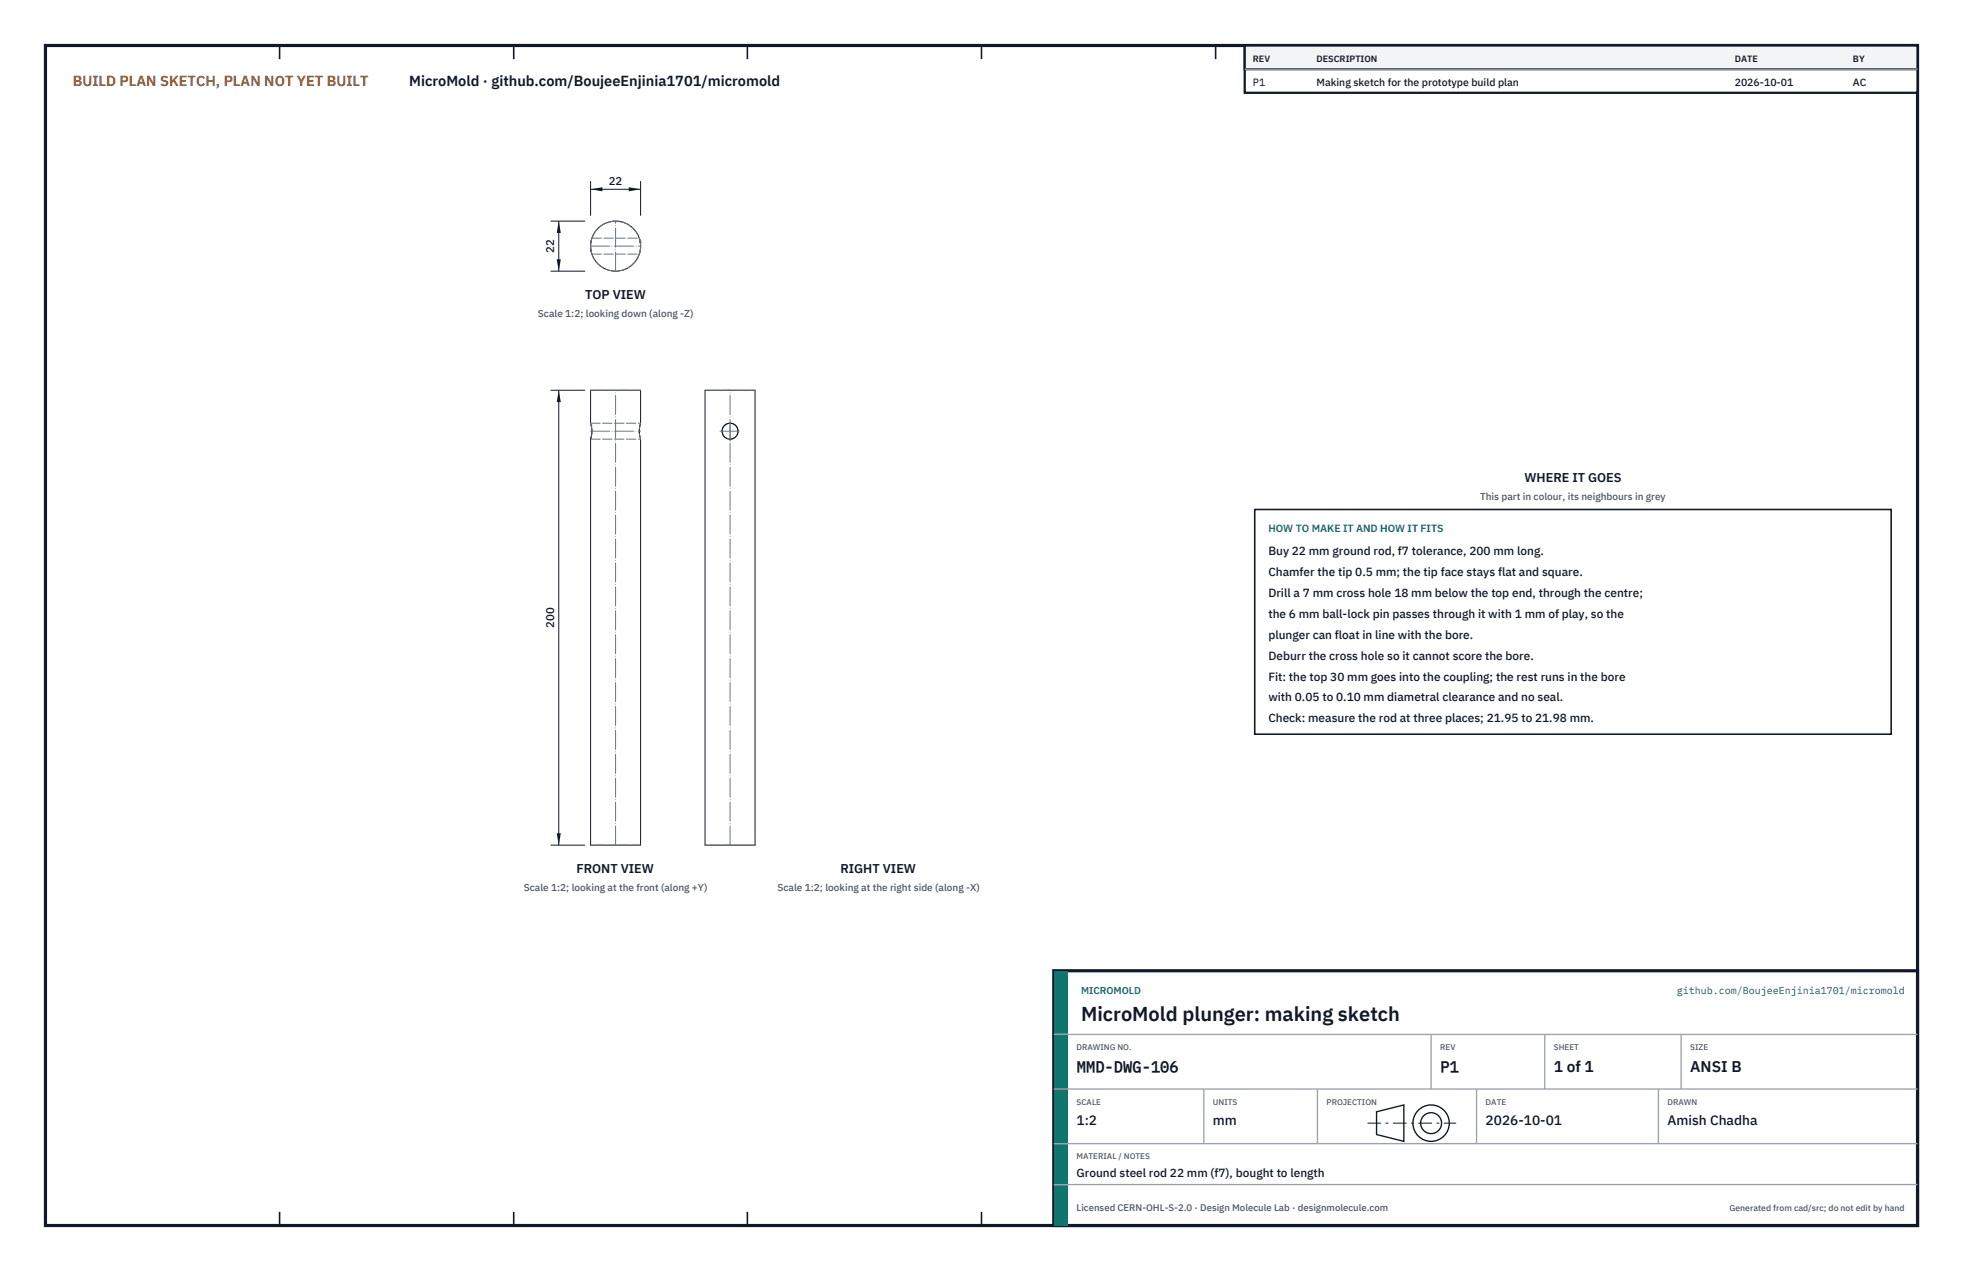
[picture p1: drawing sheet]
<svg xmlns="http://www.w3.org/2000/svg" width="432mm" height="279mm" viewBox="0 0 432 279" stroke-linecap="round" stroke-linejoin="round" font-family="sans-serif">
<defs><g id="words">
<text font-size="4.4" fill="#111827" x="237.8" y="224.4">MicroMold plunger: making sketch</text>
<g font-size="3.4" fill="#111827">
<text x="236.8" y="235.6">MMD-DWG-106</text>
<text x="316.8" y="235.6">P1</text>
<text x="341.8" y="235.6">1 of 1</text>
<text x="371.8" y="235.6">ANSI B</text>
</g>
<text font-size="3.2" fill="#b45309" x="16" y="19">BUILD PLAN SKETCH, PLAN NOT YET BUILT</text>
<text font-size="3.2" fill="#111827" x="90" y="19">MicroMold · github.com/BoujeeEnjinia1701/micromold</text>
<g font-size="3" fill="#111827">
<text x="236.8" y="247.2">1:2</text>
<text x="266.8" y="247.2">mm</text>
<text x="326.8" y="247.2">2026-10-01</text>
<text x="366.8" y="247.2">Amish Chadha</text>
</g>
<g font-size="2.8" fill="#111827">
<text x="128.7" y="65.7">TOP VIEW</text>
<text x="335.3" y="106">WHERE IT GOES</text>
<text x="126.8" y="191.9">FRONT VIEW</text>
<text x="184.9" y="191.9">RIGHT VIEW</text>
</g>
<g font-size="2.6" fill="#111827">
<text x="279" y="122">Buy 22 mm ground rod, f7 tolerance, 200 mm long.</text>
<text x="279" y="126.6">Chamfer the tip 0.5 mm; the tip face stays flat and square.</text>
<text x="279" y="131.2">Drill a 7 mm cross hole 18 mm below the top end, through the centre;</text>
<text x="279" y="135.8">the 6 mm ball-lock pin passes through it with 1 mm of play, so the</text>
<text x="279" y="140.4">plunger can float in line with the bore.</text>
<text x="279" y="145">Deburr the cross hole so it cannot score the bore.</text>
<text x="279" y="149.6">Fit: the top 30 mm goes into the coupling; the rest runs in the bore</text>
<text x="279" y="154.2">with 0.05 to 0.10 mm diametral clearance and no seal.</text>
<text x="279" y="158.8">Check: measure the rod at three places; 21.95 to 21.98 mm.</text>
<text x="236.8" y="258.8">Ground steel rod 22 mm (f7), bought to length</text>
</g>
<g font-size="2.5" fill="#111827">
<text x="133.9" y="40.6">22</text>
<text x="121.9" y="55.6" transform="rotate(-90 121.9 55.6)">22</text>
<text x="121.9" y="138.1" transform="rotate(-90 121.9 138.1)">200</text>
</g>
<g font-size="2.3" fill="#111827">
<text x="275.6" y="18.8">P1</text>
<text x="289.6" y="18.8">Making sketch for the prototype build plan</text>
<text x="381.6" y="18.8">2026-10-01</text>
<text x="407.6" y="18.8">AC</text>
</g>
<text font-size="2.3" fill="#0f766e" x="279" y="117">HOW TO MAKE IT AND HOW IT FITS</text>
<g font-size="2.2" fill="#4b5563">
<text x="118.3" y="69.7">Scale 1:2; looking down (along -Z)</text>
<text x="325.6" y="110">This part in colour, its neighbours in grey</text>
<text x="115.2" y="195.9">Scale 1:2; looking at the front (along +Y)</text>
<text x="171" y="195.9">Scale 1:2; looking at the right side (along -X)</text>
</g>
<g font-size="2.2" fill="#0f766e">
<text x="237.8" y="218.4">MICROMOLD</text>
<text x="368.8" y="218.4">github.com/BoujeeEnjinia1701/micromold</text>
</g>
<text font-size="2.1" fill="#4b5563" x="236.8" y="266.2">Licensed CERN-OHL-S-2.0 · Design Molecule Lab · designmolecule.com</text>
<g font-size="2" fill="#111827">
<text x="275.6" y="13.6">REV</text>
<text x="289.6" y="13.6">DESCRIPTION</text>
<text x="381.6" y="13.6">DATE</text>
<text x="407.6" y="13.6">BY</text>
</g>
<text font-size="1.9" fill="#4b5563" x="380.4" y="266.2">Generated from cad/src; do not edit by hand</text>
<g font-size="1.8" fill="#4b5563">
<text x="236.8" y="230.8">DRAWING NO.</text>
<text x="316.8" y="230.8">REV</text>
<text x="341.8" y="230.8">SHEET</text>
<text x="371.8" y="230.8">SIZE</text>
<text x="236.8" y="242.8">SCALE</text>
<text x="266.8" y="242.8">UNITS</text>
<text x="291.8" y="242.8">PROJECTION</text>
<text x="326.8" y="242.8">DATE</text>
<text x="366.8" y="242.8">DRAWN</text>
<text x="236.8" y="254.8">MATERIAL / NOTES</text>
</g>
</g></defs>
<path d="M10 10h411.8v259.4h-411.8z" fill="none" stroke="#111827" stroke-width=".7" stroke-linecap="butt"/>
<g fill="none" stroke="#111827" stroke-width=".35">
<path d="M61.5 10v3M113 10v3M164.4 10v3M215.9 10v3M267.4 10v3M318.9 10v3M370.3 10v3M61.5 266.4v3M113 266.4v3M164.4 266.4v3M215.9 266.4v3M267.4 266.4v3"/>
<path d="M318.9 266.4v3M370.3 266.4v3"/>
</g>
<g fill="none" stroke="#111727" stroke-width=".22">
<path d="M130.2 52.4a5.5 5.5 0 0 0 0 3.5M140.6 52.4l.2 .6M140.7 52.8l.2 1.3v-.3M140.7 55.4l-.1 .5M140.8 53.1v.1M140.8 53.2h.1M140.9 53.4v.1M129.9 85.8h11v7.2a5.5 5.5 0 0 0 0 3.5v89.3h-11v-89.3a5.5 5.5 0 0 0 0-3.5zM130 93.5h.1M130 93.5l.1 .2M130.1 96l-.2 .5M130.1 94v.1"/>
<path d="M130.1 95.5v.4M130.2 94.4v.1M130.2 95.1v.3M130.2 94.7v.2M140.6 94.4l.1 .9M140.7 93.9v.2M140.7 95.8h.1M140.8 93.5l-.1 .2M155.1 85.8h11v100h-11zM160.6 93a1.75 1.75 0 0 0-1.7 1.5 1.75 1.75 0 0 0 1.1 2M160.6 93a1.75 1.75 0 0 1 1.7 1.8M162 95.8a1.75 1.75 0 0 1-1.6 .7"/>
<path d="M162.3 95l-.2 .7M162.3 94.9h.1"/>
<circle cx="135.4" cy="54.1" r="5.5"/>
<circle cx="160.6" cy="94.8" r="1.75"/>
</g>
<g fill="none" stroke="#6a7180" stroke-width=".22" stroke-dasharray="2.1 .5">
<path d="M130.2 55.9l-.3-1.8 .3-1.7M130.2 55.9h10.4M130.2 52.4h10.4M140.6 55.9l.3-1.8M140.6 52.4l.1 .4M140.8 52.8h.1M140.8 53.1v-.1M140.8 53.2h.1M140.9 53.4l-.1-.2M140.9 53.8v-.3M140.9 54.1l-.2 1.3M140.9 54.1h.1"/>
<path d="M129.9 93h11M129.9 96.5h11M130 93.5l-.1-.5M130 93.5h.1M130.1 96v-.1M130.1 95.7h.1M130.1 94v-.3M130.1 95.5l.1-.1M130.2 94.4l-.1-.3M130.2 95.1v-.2M130.2 94.7v-.2M140.6 94.4l.1-.3"/>
<path d="M140.7 93.9h.1M140.7 93.9v-.2M140.7 95.8v-.5M140.8 93.5l.1-.5M140.9 96.5l-.2-.7M140.9 85.8h-11M160 96.5h.4M161.8 96.1h.1M162 95.8l.1-.1M162.3 95v-.1M162.3 94.9v-.1M166.1 85.8h-11"/>
<path d="M140.9 185.8h-11M166.1 185.8h-11"/>
<circle cx="135.4" cy="54.1" r="5.5"/>
</g>
<path d="M129.9 54.1h11M135.4 59.6v-11M129.9 94.8h11M158.4 94.8h4.4M160.6 97v-4.4M135.4 185.8v-100M160.6 185.8v-100" fill="none" stroke="#6a7180" stroke-width=".22" stroke-dasharray="4.2 .5 0 .5"/>
<path d="M129.9 39.8v7.6M140.9 39.8v7.6M129.9 41.6h11" fill="none" stroke="#111827" stroke-width=".22"/>
<path d="M129.9 41.6l2.6-.4v.9zM138.3 41.2v.9l2.6-.5z" fill="#111827"/>
<path d="M121.1 48.6h7.6M121.1 59.6h7.6M122.9 48.6v11" fill="none" stroke="#111827" stroke-width=".22"/>
<path d="M122.9 48.6l-.4 2.6h.9zM122.5 57h.9l-.5 2.6z" fill="#111827"/>
<path d="M121.1 85.8h7.6M122.9 85.8v100M121.1 185.8h7.6" fill="none" stroke="#111827" stroke-width=".22"/>
<path d="M122.9 85.8l-.4 2.6h.9zM122.5 183.2h.9l-.5 2.6z" fill="#111827"/>
<path d="M276 112h140v49.4h-140z" fill="#fff" stroke="#111827" stroke-width=".35"/>
<path d="M273.8 10h148v10.4h-148z" fill="#fff" stroke="#111827" stroke-width=".5"/>
<path d="M273.8 10h148v5.2h-148z" fill="#f3f4f6" stroke="#111827" stroke-width=".5"/>
<path d="M273.8 15.2h148" fill="none" stroke="#9ca3af" stroke-width=".3"/>
<path d="M231.8 213.4h190v56h-190z" fill="#fff" stroke="#111827" stroke-width=".7" stroke-linecap="butt"/>
<path d="M231.8 213.4h3v56h-3z" fill="#0f766e"/>
<path d="M231.8 227.4h190M231.8 239.4h190M264.8 239.4v12M289.8 239.4v12M314.8 227.4v12M324.8 239.4v12M339.8 227.4v12M364.8 239.4v12M369.8 227.4v12M231.8 251.4h190M231.8 260.4h190" fill="none" stroke="#9ca3af" stroke-width=".3"/>
<g fill="none" stroke="#111827" stroke-width=".3">
<path d="M302.8 244.4l6-1.5v8l-6-1.5z"/>
<circle cx="314.8" cy="246.9" r="4"/>
<circle cx="314.8" cy="246.9" r="2.3"/>
</g>
<path d="M300.8 246.9h19.5" fill="none" stroke="#111827" stroke-width=".22" stroke-dasharray="3 1 .6 1" stroke-linecap="butt"/>
<use href="#words"/>
</svg>
